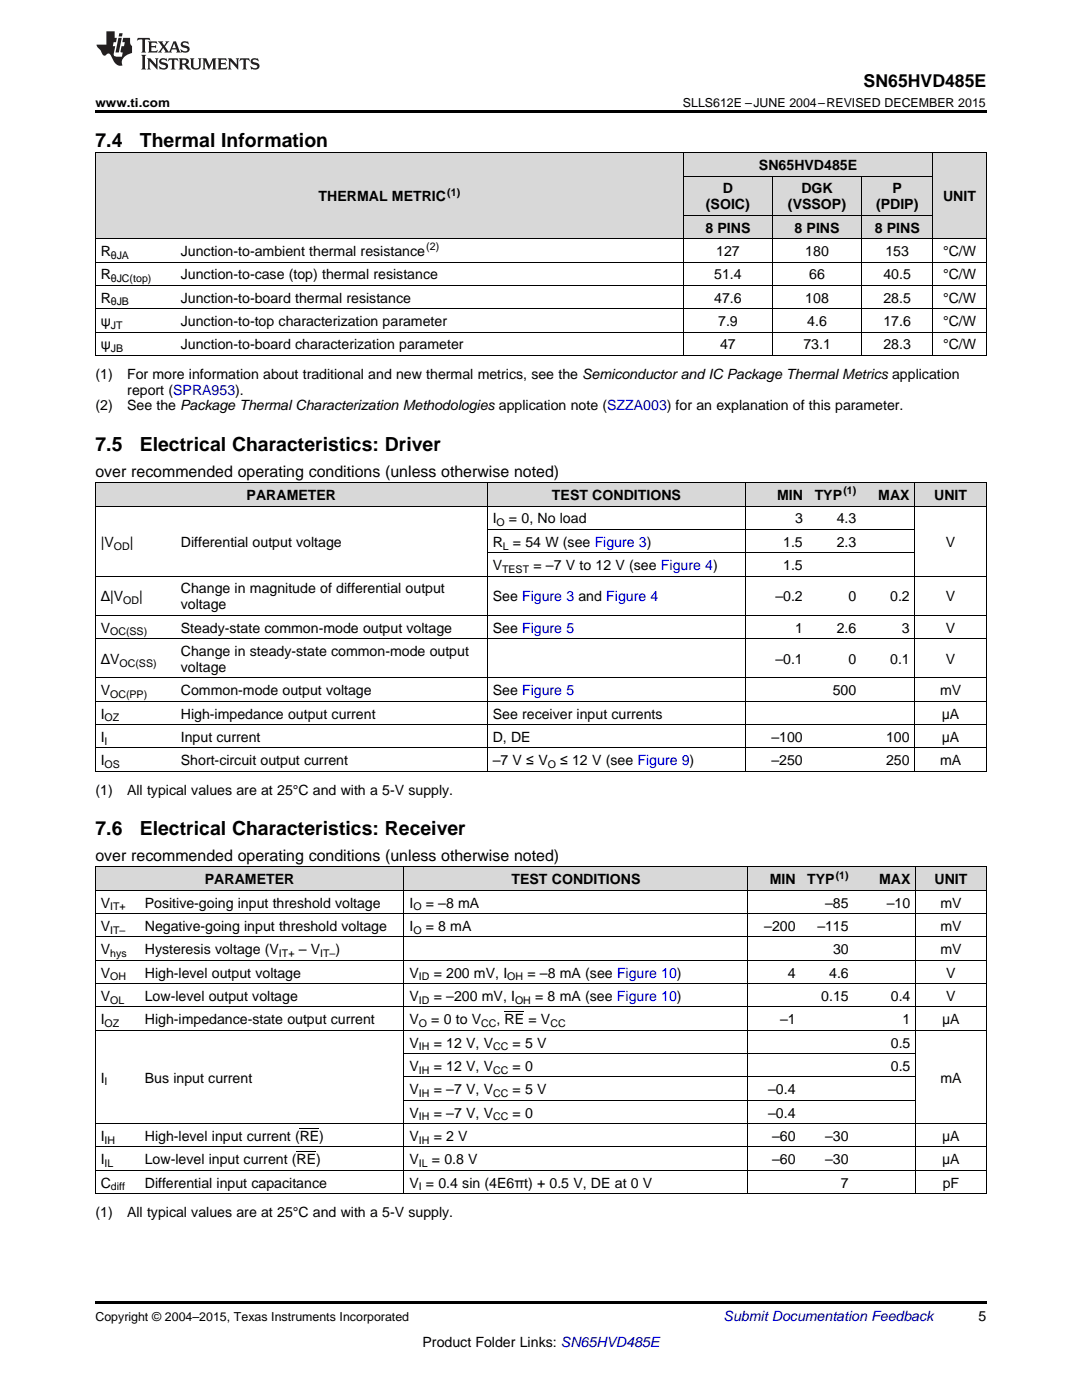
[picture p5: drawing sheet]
<svg xmlns="http://www.w3.org/2000/svg" width="216mm" height="279mm" viewBox="0 0 216 279" stroke-linecap="round" stroke-linejoin="round" font-family="sans-serif">
<defs><g id="words">
<g font-size="3.9">
<text x="19" y="29.3">7.4</text>
<text x="27.9" y="29.3">Thermal Information</text>
<text x="19" y="90">7.5</text>
<text x="27.9" y="90">Electrical Characteristics: Driver</text>
<text x="19" y="166.7">7.6</text>
<text x="27.9" y="166.7">Electrical Characteristics: Receiver</text>
</g>
<text font-size="3.5" x="172.3" y="17.3">SN65HVD485E</text>
<g font-size="3.2">
<text x="19" y="95.1">over recommended operating conditions (unless otherwise noted)</text>
<text x="19" y="171.8">over recommended operating conditions (unless otherwise noted)</text>
</g>
<g font-size="2.8">
<text x="151.4" y="33.9">SN65HVD485E</text>
<text x="63.6" y="40.2">THERMAL METRIC</text>
<text x="140.9" y="41.8">(SOIC)</text>
<text x="144.3" y="38.6">D</text>
<text x="157.2" y="41.8">(VSSOP)</text>
<text x="159.9" y="38.6">DGK</text>
<text x="174.8" y="41.8">(PDIP)</text>
<text x="178.1" y="38.6">P</text>
<text x="188.2" y="40.2">UNIT</text>
<text x="140.8" y="46.4">8 PINS</text>
<text x="158.5" y="46.4">8 PINS</text>
<text x="174.6" y="46.4">8 PINS</text>
<text x="20.1" y="51.1">R</text>
<text x="36.1" y="51.1">Junction-to-ambient thermal resistance</text>
<text x="142.9" y="51.1">127</text>
<text x="160.7" y="51.1">180</text>
<text x="176.7" y="51.1">153</text>
<text x="188.2" y="51.1">°C/W</text>
<text x="20.1" y="55.7">R</text>
<text x="36.1" y="55.7">Junction-to-case (top) thermal resistance</text>
<text x="142.5" y="55.7">51.4</text>
<text x="161.5" y="55.7">66</text>
<text x="176.3" y="55.7">40.5</text>
<text x="188.2" y="55.7">°C/W</text>
<text x="20.1" y="60.4">R</text>
<text x="20.1" y="65.1">ψ</text>
<text x="36.1" y="60.4">Junction-to-board thermal resistance</text>
<text x="36.1" y="65.1">Junction-to-top characterization parameter</text>
<text x="142.5" y="60.4">47.6</text>
<text x="143.3" y="65.1">7.9</text>
<text x="160.7" y="60.4">108</text>
<text x="161.1" y="65.1">4.6</text>
<text x="176.3" y="60.4">28.5</text>
<text x="176.3" y="65.1">17.6</text>
<text x="188.2" y="60.4">°C/W</text>
<text x="188.2" y="65.1">°C/W</text>
<text x="20.1" y="69.7">ψ</text>
<text x="36.1" y="69.7">Junction-to-board characterization parameter</text>
<text x="143.7" y="69.7">47</text>
<text x="160.3" y="69.7">73.1</text>
<text x="176.3" y="69.7">28.3</text>
<text x="188.2" y="69.7">°C/W</text>
<text x="19" y="75.6">(1)</text>
<text x="25.4" y="75.6">For more information about traditional and new thermal metrics, see the Semiconductor and IC Package Thermal Metrics application</text>
<text x="19" y="81.9">(2)</text>
<text x="25.4" y="81.9">See the Package Thermal Characterization Methodologies application note (SZZA003) for an explanation of this parameter.</text>
<text x="25.4" y="78.7">report (SPRA953).</text>
<text x="49.2" y="99.8">PARAMETER</text>
<text x="110.1" y="99.8">TEST CONDITIONS</text>
<text x="155" y="99.8">MIN</text>
<text x="162.6" y="99.8">TYP</text>
<text x="175.3" y="99.8">MAX</text>
<text x="186.4" y="99.8">UNIT</text>
<text x="98.3" y="104.5">I</text>
<text x="101.6" y="104.5">= 0, No load</text>
<text x="158.6" y="104.5">3</text>
<text x="167" y="104.5">4.3</text>
<text x="20.1" y="109.1">|V</text>
<text x="25.9" y="109.1">|</text>
<text x="36.1" y="109.1">Differential output voltage</text>
<text x="98.3" y="109.1">R</text>
<text x="98.3" y="113.8">V</text>
<text x="102.3" y="109.1">= 54 W (see Figure 3)</text>
<text x="106.4" y="113.8">= –7 V to 12 V (see Figure 4)</text>
<text x="156.3" y="109.1">1.5</text>
<text x="156.3" y="113.8">1.5</text>
<text x="167" y="109.1">2.3</text>
<text x="188.7" y="109.1">V</text>
<text x="36.1" y="118.4">Change in magnitude of differential output</text>
<text x="20.1" y="120">Δ|V</text>
<text x="27.8" y="120">|</text>
<text x="36.1" y="121.6">voltage</text>
<text x="98.3" y="120">See Figure 3 and Figure 4</text>
<text x="154.7" y="120">–0.2</text>
<text x="169.3" y="120">0</text>
<text x="177.6" y="120">0.2</text>
<text x="188.7" y="120">V</text>
<text x="20.1" y="126.3">V</text>
<text x="36.1" y="126.3">Steady-state common-mode output voltage</text>
<text x="36.1" y="130.9">Change in steady-state common-mode output</text>
<text x="98.3" y="126.3">See Figure 5</text>
<text x="158.6" y="126.3">1</text>
<text x="167" y="126.3">2.6</text>
<text x="180" y="126.3">3</text>
<text x="188.7" y="126.3">V</text>
<text x="20.1" y="132.5">ΔV</text>
<text x="36.1" y="134.1">voltage</text>
<text x="154.7" y="132.5">–0.1</text>
<text x="169.3" y="132.5">0</text>
<text x="177.6" y="132.5">0.1</text>
<text x="188.7" y="132.5">V</text>
<text x="20.1" y="138.7">V</text>
<text x="20.1" y="143.4">I</text>
<text x="36.1" y="138.7">Common-mode output voltage</text>
<text x="36.1" y="143.4">High-impedance output current</text>
<text x="98.3" y="138.7">See Figure 5</text>
<text x="98.3" y="143.4">See receiver input currents</text>
<text x="166.2" y="138.7">500</text>
<text x="187.6" y="138.7">mV</text>
<text x="187.9" y="143.4">μA</text>
<text x="20.1" y="148.1">I</text>
<text x="36.1" y="148.1">Input current</text>
<text x="98.3" y="148.1">D, DE</text>
<text x="153.9" y="148.1">–100</text>
<text x="176.8" y="148.1">100</text>
<text x="187.9" y="148.1">μA</text>
<text x="20.1" y="152.7">I</text>
<text x="36.1" y="152.7">Short-circuit output current</text>
<text x="98.3" y="152.7">–7 V ≤ V</text>
<text x="111.8" y="152.7">≤ 12 V (see Figure 9)</text>
<text x="153.9" y="152.7">–250</text>
<text x="176.8" y="152.7">250</text>
<text x="187.6" y="152.7">mA</text>
<text x="19" y="158.6">(1)</text>
<text x="25.4" y="158.6">All typical values are at 25°C and with a 5-V supply.</text>
<text x="40.9" y="176.5">PARAMETER</text>
<text x="102.1" y="176.5">TEST CONDITIONS</text>
<text x="153.6" y="176.5">MIN</text>
<text x="161" y="176.5">TYP</text>
<text x="175.4" y="176.5">MAX</text>
<text x="186.5" y="176.5">UNIT</text>
<text x="20.1" y="181.1">V</text>
<text x="20.1" y="185.8">V</text>
<text x="28.9" y="181.1">Positive-going input threshold voltage</text>
<text x="28.9" y="185.8">Negative-going input threshold voltage</text>
<text x="81.7" y="181.1">I</text>
<text x="81.7" y="185.8">I</text>
<text x="84.9" y="181.1">= –8 mA</text>
<text x="84.9" y="185.8">= 8 mA</text>
<text x="152.5" y="185.8">–200</text>
<text x="163.1" y="185.8">–115</text>
<text x="164.6" y="181.1">–85</text>
<text x="177" y="181.1">–10</text>
<text x="187.6" y="181.1">mV</text>
<text x="187.6" y="185.8">mV</text>
<text x="20.1" y="190.4">V</text>
<text x="28.9" y="190.4">Hysteresis voltage (V</text>
<text x="59.6" y="190.4">– V</text>
<text x="67" y="190.4">)</text>
<text x="166.2" y="190.4">30</text>
<text x="187.6" y="190.4">mV</text>
<text x="20.1" y="195.1">V</text>
<text x="28.9" y="195.1">High-level output voltage</text>
<text x="81.7" y="195.1">V</text>
<text x="86.5" y="195.1">= 200 mV, I</text>
<text x="105.2" y="195.1">= –8 mA (see Figure 10)</text>
<text x="157.2" y="195.1">4</text>
<text x="165.5" y="195.1">4.6</text>
<text x="188.8" y="195.1">V</text>
<text x="20.1" y="199.7">V</text>
<text x="28.9" y="199.7">Low-level output voltage</text>
<text x="81.7" y="199.7">V</text>
<text x="86.5" y="199.7">= –200 mV, I</text>
<text x="106.8" y="199.7">= 8 mA (see Figure 10)</text>
<text x="163.9" y="199.7">0.15</text>
<text x="177.8" y="199.7">0.4</text>
<text x="188.8" y="199.7">V</text>
<text x="20.1" y="204.4">I</text>
<text x="28.9" y="204.4">High-impedance-state output current</text>
<text x="81.7" y="204.4">V</text>
<text x="81.7" y="209.1">V</text>
<text x="86" y="204.4">= 0 to V</text>
<text x="86.5" y="209.1">= 12 V, V</text>
<text x="99.1" y="204.4">, RE = V</text>
<text x="102.3" y="209.1">= 5 V</text>
<text x="155.6" y="204.4">–1</text>
<text x="177.8" y="209.1">0.5</text>
<text x="180.1" y="204.4">1</text>
<text x="188" y="204.4">μA</text>
<text x="81.7" y="213.7">V</text>
<text x="86.5" y="213.7">= 12 V, V</text>
<text x="102.3" y="213.7">= 0</text>
<text x="177.8" y="213.7">0.5</text>
<text x="20.1" y="216">I</text>
<text x="28.9" y="216">Bus input current</text>
<text x="81.7" y="218.4">V</text>
<text x="86.5" y="218.4">= –7 V, V</text>
<text x="102.3" y="218.4">= 5 V</text>
<text x="153.3" y="218.4">–0.4</text>
<text x="187.6" y="216">mA</text>
<text x="20.1" y="227.7">I</text>
<text x="28.9" y="227.7">High-level input current (RE)</text>
<text x="81.7" y="223">V</text>
<text x="81.7" y="227.7">V</text>
<text x="86.5" y="223">= –7 V, V</text>
<text x="86.5" y="227.7">= 2 V</text>
<text x="102.3" y="223">= 0</text>
<text x="153.3" y="223">–0.4</text>
<text x="154.1" y="227.7">–60</text>
<text x="164.6" y="227.7">–30</text>
<text x="188" y="227.7">μA</text>
<text x="20.1" y="232.3">I</text>
<text x="28.9" y="232.3">Low-level input current (RE)</text>
<text x="81.7" y="232.3">V</text>
<text x="86.2" y="232.3">= 0.8 V</text>
<text x="154.1" y="232.3">–60</text>
<text x="164.6" y="232.3">–30</text>
<text x="188" y="232.3">μA</text>
<text x="20.1" y="237">C</text>
<text x="28.9" y="237">Differential input capacitance</text>
<text x="81.7" y="237">V = 0.4 sin (4E6πt) + 0.5 V, DE at 0 V</text>
<text x="167.8" y="237">7</text>
<text x="188.1" y="237">pF</text>
<text x="19" y="242.9">(1)</text>
<text x="25.4" y="242.9">All typical values are at 25°C and with a 5-V supply.</text>
<text x="195.3" y="263.6">5</text>
<text x="84.3" y="268.9">Product Folder Links: SN65HVD485E</text>
</g>
<text font-size="2.8" fill="#0000c8" x="144.4" y="263.6">Submit Documentation Feedback</text>
<g font-size="2.5">
<text x="19" y="21.4">www.ti.com</text>
<text x="136.3" y="21.4">SLLS612E –JUNE 2004–REVISED DECEMBER 2015</text>
<text x="19" y="263.6">Copyright © 2004–2015, Texas Instruments Incorporated</text>
</g>
<g font-size="2.1">
<text x="89.3" y="39.1">(1)</text>
<text x="22.1" y="51.6">θJA</text>
<text x="85.1" y="50">(2)</text>
<text x="22.1" y="56.3">θJC(top)</text>
<text x="22.1" y="61">θJB</text>
<text x="22.1" y="65.6">JT</text>
<text x="22.1" y="70.3">JB</text>
<text x="168.3" y="98.7">(1)</text>
<text x="99.1" y="105">O</text>
<text x="22.7" y="109.7">OD</text>
<text x="100.3" y="109.7">L</text>
<text x="100.2" y="114.3">TEST</text>
<text x="24.6" y="120.6">OD</text>
<text x="22" y="126.8">OC(SS)</text>
<text x="23.8" y="133.1">OC(SS)</text>
<text x="20.9" y="144">OZ</text>
<text x="22" y="139.3">OC(PP)</text>
<text x="20.9" y="148.6">I</text>
<text x="20.9" y="153.3">OS</text>
<text x="109.3" y="153.3">O</text>
<text x="166.8" y="175.3">(1)</text>
<text x="22" y="181.7">IT+</text>
<text x="82.5" y="181.7">O</text>
<text x="22" y="186.3">IT–</text>
<text x="22" y="191">hys</text>
<text x="55.7" y="191">IT+</text>
<text x="63.9" y="191">IT–</text>
<text x="82.5" y="186.3">O</text>
<text x="22" y="195.7">OH</text>
<text x="83.6" y="195.7">ID</text>
<text x="101.2" y="195.7">OH</text>
<text x="22" y="200.3">OL</text>
<text x="83.6" y="200.3">ID</text>
<text x="102.8" y="200.3">OH</text>
<text x="20.9" y="205">OZ</text>
<text x="83.6" y="205">O</text>
<text x="83.6" y="209.6">IH</text>
<text x="96" y="205">CC</text>
<text x="98.4" y="209.6">CC</text>
<text x="109.8" y="205">CC</text>
<text x="83.6" y="214.3">IH</text>
<text x="98.4" y="214.3">CC</text>
<text x="20.9" y="216.6">I</text>
<text x="83.6" y="218.9">IH</text>
<text x="98.4" y="218.9">CC</text>
<text x="83.6" y="223.6">IH</text>
<text x="98.4" y="223.6">CC</text>
<text x="20.9" y="228.2">IH</text>
<text x="20.9" y="232.9">IL</text>
<text x="83.6" y="228.2">IH</text>
<text x="83.6" y="232.9">IL</text>
<text x="22.1" y="237.6">diff</text>
<text x="83.6" y="237.6">I</text>
</g>
</g></defs>
<g fill="#d8d8d8">
<path d="M19 173.1h8.8v4.6h-8.8z"/>
<path d="M27.8 173.1h52.8v4.6h-52.8z"/>
<path d="M80.6 173.1h68.7v4.6h-68.7z"/>
<path d="M149.3 173.1h10.6v4.6h-10.6z"/>
<path d="M159.9 173.1h10.5v4.6h-10.5z"/>
<path d="M170.4 173.1h12.3v4.6h-12.3z"/>
<path d="M182.7 173.1h14.1v4.6h-14.1z"/>
<path d="M19 96.4h16v4.7h-16z"/>
<path d="M35 96.4h62.3v4.7h-62.3z"/>
<path d="M97.3 96.4h51.5v4.7h-51.5z"/>
<path d="M148.8 96.4h12.5v4.7h-12.5z"/>
<path d="M161.3 96.4h10.6v4.7h-10.6z"/>
<path d="M171.9 96.4h10.7v4.7h-10.7z"/>
<path d="M182.6 96.4h14.2v4.7h-14.2z"/>
<path d="M19 30.6h16v17.1h-16z"/>
<path d="M35 30.6h39.2v17.1h-39.2z"/>
<path d="M74.2 30.6h62.2v17.1h-62.2z"/>
<path d="M136.4 43h17.8v4.7h-17.8z"/>
<path d="M154.2 43h17.7v4.7h-17.7z"/>
<path d="M171.9 43h14.3v4.7h-14.3z"/>
<path d="M186.2 30.6h10.6v17.1h-10.6z"/>
<path d="M136.4 35.2h17.8v7.8h-17.8z"/>
<path d="M154.2 35.2h17.7v7.8h-17.7z"/>
<path d="M171.9 35.2h14.3v7.8h-14.3z"/>
<path d="M136.4 30.6h17.8v4.6h-17.8z"/>
<path d="M154.2 30.6h17.7v4.6h-17.7z"/>
<path d="M171.9 30.6h14.3v4.6h-14.3z"/>
</g>
<g fill="#000">
<path d="M19 22h177.8v.5h-177.8zM19 70.9l.2 .1zM74 70.9l.2 .1zM136.3 70.9l.1 .1zM154.1 70.9l.1 .1zM186.1 70.9l.1 .1zM196.7 70.9l.1 .1zM19 154h.2zM97.2 154h.1zM148.7 154h.1zM161.2 154h.1zM171.8 154h.1z"/>
<path d="M182.5 154h.1zM196.7 154h.1zM19 238.2l.2 .1zM80.5 238.2l.1 .1zM149.2 238.2l.1 .1zM159.8 238.2l.1 .1zM170.3 238.2l.1 .1zM182.6 238.2l.1 .1zM196.7 238.2l.1 .1zM19 259.7h177.8v.5h-177.8z"/>
</g>
<g fill="none" stroke="#000" stroke-width=".2">
<path d="M19 30.5h177.8M19.1 30.5v40.5M136.3 30.5v40.5M136.4 35.2h49.8M154.1 35.2v35.8M171.9 35.2v35.8M186.1 30.5v40.5M196.8 30.5v40.5M19 57h177.8M19 52.3h177.8M19 47.6h177.8M136.4 43h49.8"/>
<path d="M19 70.9h177.8M19 66.3h177.8M19 61.6h177.8M19 96.4h177.8v57.6M19.1 96.4v57.6M97.2 96.4v57.6M148.8 96.4v57.6M182.5 96.4v57.6M19 115h177.8M19 101h177.8M97.3 110.3h85.3M97.3 105.7h85.3"/>
<path d="M19 140h177.8M19 135.3h177.8M19 127.5h177.8M19 122.8h177.8M19 153.9h177.8M19 149.3h177.8M19 144.6h177.8M19 177.7h177.8M19 173h177.8M19.1 173v65.3M80.6 173v65.3M149.2 173v65.3"/>
<path d="M182.7 173v65.3M196.8 173v65.3M19 196.3h177.8M19 191.6h177.8M19 187h177.8M19 182.3h177.8M19 205.6h177.8M19 201h177.8M80.6 219.6h102.1M80.6 214.9h102.1M80.6 210.3h102.1M19 238.2h177.8"/>
<path d="M19 233.6h177.8M19 228.9h177.8M19 224.2h177.8"/>
</g>
<g fill="#231f20">
<path d="M27.5 7.6l-.1 .5 .4-.2h.6v.1v2.1l-.2 .4h1l-.3-.4v-2.1l.1-.1h.5l.5 .2-.2-.5zM29.5 8.3l.2 .3v1.5l-.2 .4h1.8l.2-.6a1.04 1.04 0 0 1-1.3 .2v-.7h.6l.3 .2v-.6l-.3 .2h-.6v-.6l.8-.1 .4 .3-.2-.5zM31.5 8.3l.9 1.1-.9 1.1h.8l-.2-.2 .5-.7 .4 .7-.2 .2h1.5l-.1-.2 .1-.4h.9l.1 .4-.2 .2h1l-.3-.3-.7-1.9h-.5l-.9 2-.8-1 .9-1h-.8l.1 .3-.3 .5-.4-.6 .2-.2zM34.7 8.6l.4 1h-.7zM36.3 8.4a.63 .63 0 0 0-.2 .7 .63 .63 0 0 0 .6 .4l.6 .2 .1 .2a.75 .75 0 0 1-.7 .4 .75 .75 0 0 1-.6-.5l.1 .7 .1-.1a1.11 1.11 0 0 0 1.5-.6 1.13 1.13 0 0 0-1.2-.8l-.1-.4a1.04 1.04 0 0 1 1.2 .2l-.2-.5-.1 .1-.5-.2zM28.2 10.9l.2 .4v2.2l-.2 .4h1l-.3-.4v-2.2l.3-.4zM29.3 11.6l.3 .4v1.5l-.3 .4h.8l-.2-.4v-1.3l1.5 1.7v-1.9l.2-.4h-.7l.2 .4v.9l-1.1-1.3zM32 11.8a.62 .62 0 0 0-.2 .7 .62 .62 0 0 0 .6 .4l.6 .1 .1 .3a.76 .76 0 0 1-.7 .3 .76 .76 0 0 1-.6-.4l.1 .7 .1-.1a1.11 1.11 0 0 0 1.5-.6 1.13 1.13 0 0 0-1.2-.8l-.1-.4a1.04 1.04 0 0 1 1.2 .2l-.2-.6-.1 .1-.5-.1zM33.7 11.6l-.2 .6a.61 .61 0 0 1 .8-.3v1.6l-.2 .4h.9l-.2-.4v-1.6a.63 .63 0 0 1 .8 .3l-.2-.6zM35.6 11.6l.3 .4v1.5l-.3 .4h1l-.2-.2v-.8l.5 .2a.76 .76 0 0 0 1.2 .7l-1-1a.58 .58 0 0 0 .6-.5 .58 .58 0 0 0-.5-.6zM36.4 11.9h.1a.45 .45 0 0 1 .5 .1 .45 .45 0 0 1 .1 .5l-.7 .2zM37.9 11.6l.2 .2a2.17 2.17 0 0 0 .3 1.9 .99 .99 0 0 0 1.6-.6v-1.1l.2-.4h-.7l.2 .2a1.92 1.92 0 0 1-.2 1.8 .6 .6 0 0 1-.9-.5v-1.1l.2-.4zM40.4 11.6l.2 .4v1.5l-.2 .4h.7l-.2-.4v-1.4l.8 1.8 .8-1.8v1.4l-.2 .4h.9l-.2-.4v-1.5l.2-.4h-.8l-.6 1.5-.6-1.5zM43.4 11.6l.2 .4v1.5l-.2 .4h1.8l.2-.6a1.04 1.04 0 0 1-1.3 .1v-.6h.5l.4 .2v-.6l-.4 .2h-.5v-.7h.8l.3 .3-.1-.6zM45.5 11.6l.2 .4v1.5l-.2 .4h.7l-.2-.4v-1.3l1.5 1.7v-1.9l.2-.4h-.7l.2 .4v.9l-1.1-1.3zM47.9 11.6l-.1 .6a.61 .61 0 0 1 .8-.3v1.6l-.3 .4h1l-.3-.4 .1-1.6a.63 .63 0 0 1 .7 .3l-.1-.6zM50.2 11.8a.62 .62 0 0 0-.2 .7 .62 .62 0 0 0 .6 .4l.6 .1 .2 .3a.76 .76 0 0 1-.8 .3 .76 .76 0 0 1-.6-.4l.1 .7 .2-.1a1.11 1.11 0 0 0 1.5-.6 1.13 1.13 0 0 0-1.3-.8l-.1-.4a1.04 1.04 0 0 1 1.2 .2l-.1-.6-.2 .1-.5-.1z"/>
<path d="M21.2 6.3v2.6h-1.9l.1 .4 .7 .9a.91 .91 0 0 0 1 .8 .56 .56 0 0 1 .5-.3 .56 .56 0 0 1 .5 .3l.4 .8a1.53 1.53 0 0 0 1.9 1.2 1.54 1.54 0 0 1 1-2.1l.9-.3v-1.4a1.52 1.52 0 0 1-.3-1.6h-1.4l-.2 .8h.5l-.2 .8h-.4l-.2 1v.2l.4 .1-.2 .8a1.93 1.93 0 0 1-1.6-.3l.3-1.8h-.5l.2-.8h.4l.2-.8h-.4v-1.3zM23.6 7.6l-.6 2.9h.7l.6-2.9zM23.8 6.6l-.1 .7h.6l.2-.7z"/>
</g>
<path d="M100.7 201.9h3.9M59.2 229.9h3.9M59.8 225.2h3.9" fill="none" stroke="#000" stroke-width=".2"/>
<use href="#words"/>
</svg>
